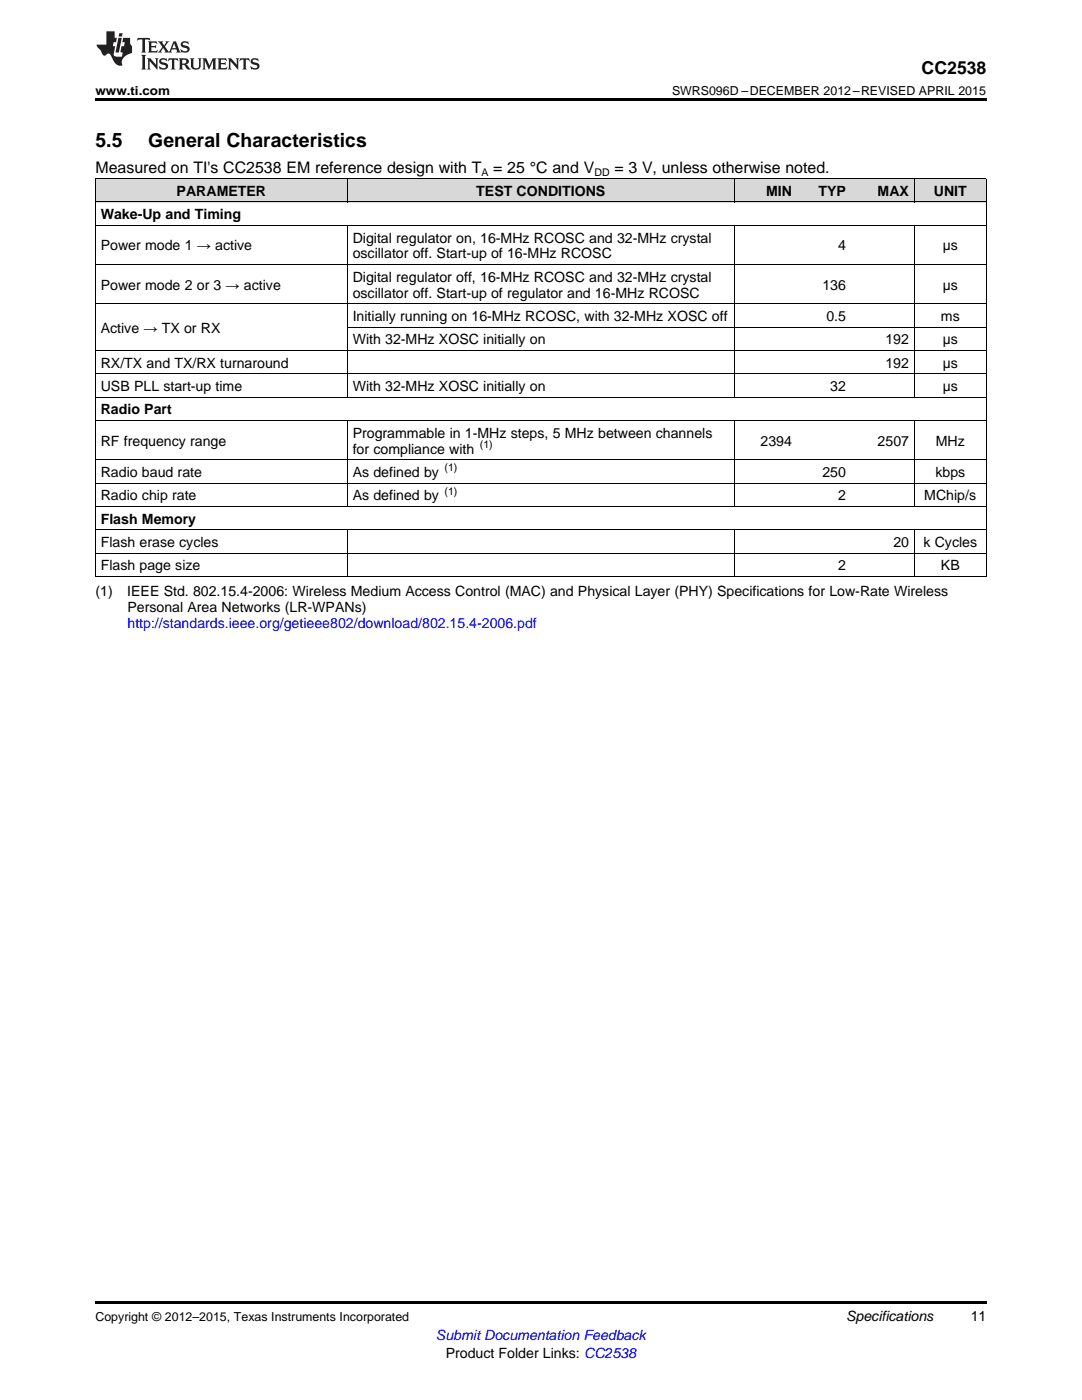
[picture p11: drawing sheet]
<svg xmlns="http://www.w3.org/2000/svg" width="216mm" height="279mm" viewBox="0 0 216 279" stroke-linecap="round" stroke-linejoin="round" font-family="sans-serif">
<defs><g id="words">
<g font-size="3.9">
<text x="19" y="29.3">5.5</text>
<text x="29.6" y="29.3">General Characteristics</text>
</g>
<text font-size="3.5" x="183.9" y="14.8">CC2538</text>
<g font-size="3.2">
<text x="19" y="34.4">Measured on TI's CC2538 EM reference design with T</text>
<text x="98.4" y="34.4">= 25 °C and V</text>
<text x="122.6" y="34.4">= 3 V, unless otherwise noted.</text>
</g>
<g font-size="2.8">
<text x="35.2" y="39.1">PARAMETER</text>
<text x="95" y="39.1">TEST CONDITIONS</text>
<text x="152.9" y="39.1">MIN</text>
<text x="163.3" y="39.1">TYP</text>
<text x="175.1" y="39.1">MAX</text>
<text x="186.3" y="39.1">UNIT</text>
<text x="20.1" y="43.7">Wake-Up and Timing</text>
<text x="20.1" y="50">Power mode 1 → active</text>
<text x="70.4" y="48.4">Digital regulator on, 16-MHz RCOSC and 32-MHz crystal</text>
<text x="70.4" y="51.6">oscillator off. Start-up of 16-MHz RCOSC</text>
<text x="167.2" y="50">4</text>
<text x="188.1" y="50">µs</text>
<text x="20.1" y="57.8">Power mode 2 or 3 → active</text>
<text x="70.4" y="56.2">Digital regulator off, 16-MHz RCOSC and 32-MHz crystal</text>
<text x="70.4" y="59.4">oscillator off. Start-up of regulator and 16-MHz RCOSC</text>
<text x="164.1" y="57.8">136</text>
<text x="188.1" y="57.8">µs</text>
<text x="70.4" y="64.1">Initially running on 16-MHz RCOSC, with 32-MHz XOSC off</text>
<text x="164.9" y="64.1">0.5</text>
<text x="187.7" y="64.1">ms</text>
<text x="20.1" y="66.4">Active → TX or RX</text>
<text x="70.4" y="68.7">With 32-MHz XOSC initially on</text>
<text x="176.7" y="68.7">192</text>
<text x="188.1" y="68.7">µs</text>
<text x="20.1" y="73.4">RX/TX and TX/RX turnaround</text>
<text x="176.7" y="73.4">192</text>
<text x="188.1" y="73.4">µs</text>
<text x="20.1" y="78">USB PLL start-up time</text>
<text x="20.1" y="82.7">Radio Part</text>
<text x="70.4" y="78">With 32-MHz XOSC initially on</text>
<text x="165.7" y="78">32</text>
<text x="188.1" y="78">µs</text>
<text x="20.1" y="88.9">RF frequency range</text>
<text x="70.4" y="87.3">Programmable in 1-MHz steps, 5 MHz between channels</text>
<text x="151.8" y="88.9">2394</text>
<text x="175.1" y="88.9">2507</text>
<text x="186.7" y="88.9">MHz</text>
<text x="20.1" y="95.2">Radio baud rate</text>
<text x="70.4" y="90.5">for compliance with</text>
<text x="70.4" y="95.2">As defined by</text>
<text x="164.1" y="95.2">250</text>
<text x="186.7" y="95.2">kbps</text>
<text x="20.1" y="99.8">Radio chip rate</text>
<text x="70.4" y="99.8">As defined by</text>
<text x="167.2" y="99.8">2</text>
<text x="184.4" y="99.8">MChip/s</text>
<text x="20.1" y="104.5">Flash Memory</text>
<text x="20.1" y="109.1">Flash erase cycles</text>
<text x="20.1" y="113.8">Flash page size</text>
<text x="167.2" y="113.8">2</text>
<text x="178.3" y="109.1">20</text>
<text x="184.3" y="109.1">k Cycles</text>
<text x="187.7" y="113.8">KB</text>
<text x="19" y="119">(1)</text>
<text x="25.4" y="119">IEEE Std. 802.15.4-2006: Wireless Medium Access Control (MAC) and Physical Layer (PHY) Specifications for Low-Rate Wireless</text>
<text x="25.4" y="122.1">Personal Area Networks (LR-WPANs)</text>
<text x="168.8" y="263.6">Specifications</text>
<text x="193.7" y="263.6">11</text>
<text x="88.9" y="270.9">Product Folder Links: CC2538</text>
</g>
<g font-size="2.8" fill="#00f">
<text x="25.4" y="125.3">http://standards.ieee.org/getieee802/download/802.15.4-2006.pdf</text>
<text x="87" y="267.4">Submit Documentation Feedback</text>
</g>
<g font-size="2.5">
<text x="19" y="19">www.ti.com</text>
<text x="134.1" y="19">SWRS096D –DECEMBER 2012–REVISED APRIL 2015</text>
<text x="19" y="263.6">Copyright © 2012–2015, Texas Instruments Incorporated</text>
</g>
<g font-size="2.1">
<text x="96.1" y="35.1">A</text>
<text x="118.6" y="35.1">DD</text>
<text x="95.7" y="89.4">(1)</text>
<text x="88.7" y="94.1">(1)</text>
<text x="88.7" y="98.7">(1)</text>
</g>
</g></defs>
<g fill="#d8d8d8">
<path d="M19 35.7h50.3v4.7h-50.3z"/>
<path d="M69.3 35.7h77.2v4.7h-77.2z"/>
<path d="M146.5 35.7h12.6v4.7h-12.6z"/>
<path d="M159.1 35.7h10.8v4.7h-10.8z"/>
<path d="M169.9 35.7h12.6v4.7h-12.6z"/>
<path d="M182.5 35.7h14.3v4.7h-14.3z"/>
</g>
<path d="M19 19.5h177.8v.5h-177.8zM19 259.7h177.8v.5h-177.8z" fill="#000"/>
<g fill="none" stroke="#000" stroke-width=".2">
<path d="M19 35.6h177.8M19.1 35.7v79.4M69.3 35.7v4.7M146.5 35.7v4.7M182.4 35.7v4.7M196.8 35.7v79.4M19 52.8h177.8M19 45h177.8M19 40.3h177.8M69.3 45v34.3M146.5 45v34.3M182.4 45v34.3"/>
<path d="M19 79.3h177.8M19 74.6h177.8M19 69.9h177.8M19 60.6h177.8M69.3 65.3h127.5M19 96.4h177.8M19 91.7h177.8M19 83.9h177.8M69.3 84v17.1M146.5 84v17.1M182.4 84v17.1M19 115h177.8"/>
<path d="M19 110.4h177.8M19 105.7h177.8M19 101.1h177.8M69.3 105.8v9.3M146.5 105.8v9.3M182.4 105.8v9.3"/>
</g>
<g fill="#231f20">
<path d="M27.5 7.6l-.1 .5 .4-.2h.6v.1v2.1l-.2 .4h1l-.3-.4v-2.1l.1-.1h.5l.5 .2-.2-.5zM29.5 8.3l.2 .3v1.5l-.2 .4h1.8l.2-.6a1.04 1.04 0 0 1-1.3 .2v-.7h.6l.3 .2v-.6l-.3 .2h-.6v-.6l.8-.1 .4 .3-.2-.5zM31.5 8.3l.9 1.1-.9 1.1h.8l-.2-.2 .5-.7 .4 .7-.2 .2h1.5l-.1-.2 .1-.4h.9l.1 .4-.2 .2h1l-.3-.3-.7-1.9h-.5l-.9 2-.8-1 .9-1h-.8l.1 .3-.3 .5-.4-.6 .2-.2zM34.7 8.6l.4 1h-.7zM36.3 8.4a.63 .63 0 0 0-.2 .7 .63 .63 0 0 0 .6 .4l.6 .2 .1 .2a.75 .75 0 0 1-.7 .4 .75 .75 0 0 1-.6-.5l.1 .7 .1-.1a1.11 1.11 0 0 0 1.5-.6 1.13 1.13 0 0 0-1.2-.8l-.1-.4a1.04 1.04 0 0 1 1.2 .2l-.2-.5-.1 .1-.5-.2zM28.2 10.9l.2 .4v2.2l-.2 .4h1l-.3-.4v-2.2l.3-.4zM29.3 11.6l.3 .4v1.5l-.3 .4h.8l-.2-.4v-1.3l1.5 1.7v-1.9l.2-.4h-.7l.2 .4v.9l-1.1-1.3zM32 11.8a.62 .62 0 0 0-.2 .7 .62 .62 0 0 0 .6 .4l.6 .1 .1 .3a.76 .76 0 0 1-.7 .3 .76 .76 0 0 1-.6-.4l.1 .7 .1-.1a1.11 1.11 0 0 0 1.5-.6 1.13 1.13 0 0 0-1.2-.8l-.1-.4a1.04 1.04 0 0 1 1.2 .2l-.2-.6-.1 .1-.5-.1zM33.7 11.6l-.2 .6a.61 .61 0 0 1 .8-.3v1.6l-.2 .4h.9l-.2-.4v-1.6a.63 .63 0 0 1 .8 .3l-.2-.6zM35.6 11.6l.3 .4v1.5l-.3 .4h1l-.2-.2v-.8l.5 .2a.76 .76 0 0 0 1.2 .7l-1-1a.58 .58 0 0 0 .6-.5 .58 .58 0 0 0-.5-.6zM36.4 11.9h.1a.45 .45 0 0 1 .5 .1 .45 .45 0 0 1 .1 .5l-.7 .2zM37.9 11.6l.2 .2a2.17 2.17 0 0 0 .3 1.9 .99 .99 0 0 0 1.6-.6v-1.1l.2-.4h-.7l.2 .2a1.92 1.92 0 0 1-.2 1.8 .6 .6 0 0 1-.9-.5v-1.1l.2-.4zM40.4 11.6l.2 .4v1.5l-.2 .4h.7l-.2-.4v-1.4l.8 1.8 .8-1.8v1.4l-.2 .4h.9l-.2-.4v-1.5l.2-.4h-.8l-.6 1.5-.6-1.5zM43.4 11.6l.2 .4v1.5l-.2 .4h1.8l.2-.6a1.04 1.04 0 0 1-1.3 .1v-.6h.5l.4 .2v-.6l-.4 .2h-.5v-.7h.8l.3 .3-.1-.6zM45.5 11.6l.2 .4v1.5l-.2 .4h.7l-.2-.4v-1.3l1.5 1.7v-1.9l.2-.4h-.7l.2 .4v.9l-1.1-1.3zM47.9 11.6l-.1 .6a.61 .61 0 0 1 .8-.3v1.6l-.3 .4h1l-.3-.4 .1-1.6a.63 .63 0 0 1 .7 .3l-.1-.6zM50.2 11.8a.62 .62 0 0 0-.2 .7 .62 .62 0 0 0 .6 .4l.6 .1 .2 .3a.76 .76 0 0 1-.8 .3 .76 .76 0 0 1-.6-.4l.1 .7 .2-.1a1.11 1.11 0 0 0 1.5-.6 1.13 1.13 0 0 0-1.3-.8l-.1-.4a1.04 1.04 0 0 1 1.2 .2l-.1-.6-.2 .1-.5-.1z"/>
<path d="M21.2 6.3v2.6h-1.9l.1 .4 .7 .9a.91 .91 0 0 0 1 .8 .56 .56 0 0 1 .5-.3 .56 .56 0 0 1 .5 .3l.4 .8a1.53 1.53 0 0 0 1.9 1.2 1.54 1.54 0 0 1 1-2.1l.9-.3v-1.4a1.52 1.52 0 0 1-.3-1.6h-1.4l-.2 .8h.5l-.2 .8h-.4l-.2 1v.2l.4 .1-.2 .8a1.93 1.93 0 0 1-1.6-.3l.3-1.8h-.5l.2-.8h.4l.2-.8h-.4v-1.3zM23.6 7.6l-.6 2.9h.7l.6-2.9zM23.8 6.6l-.1 .7h.6l.2-.7z"/>
</g>
<use href="#words"/>
</svg>
